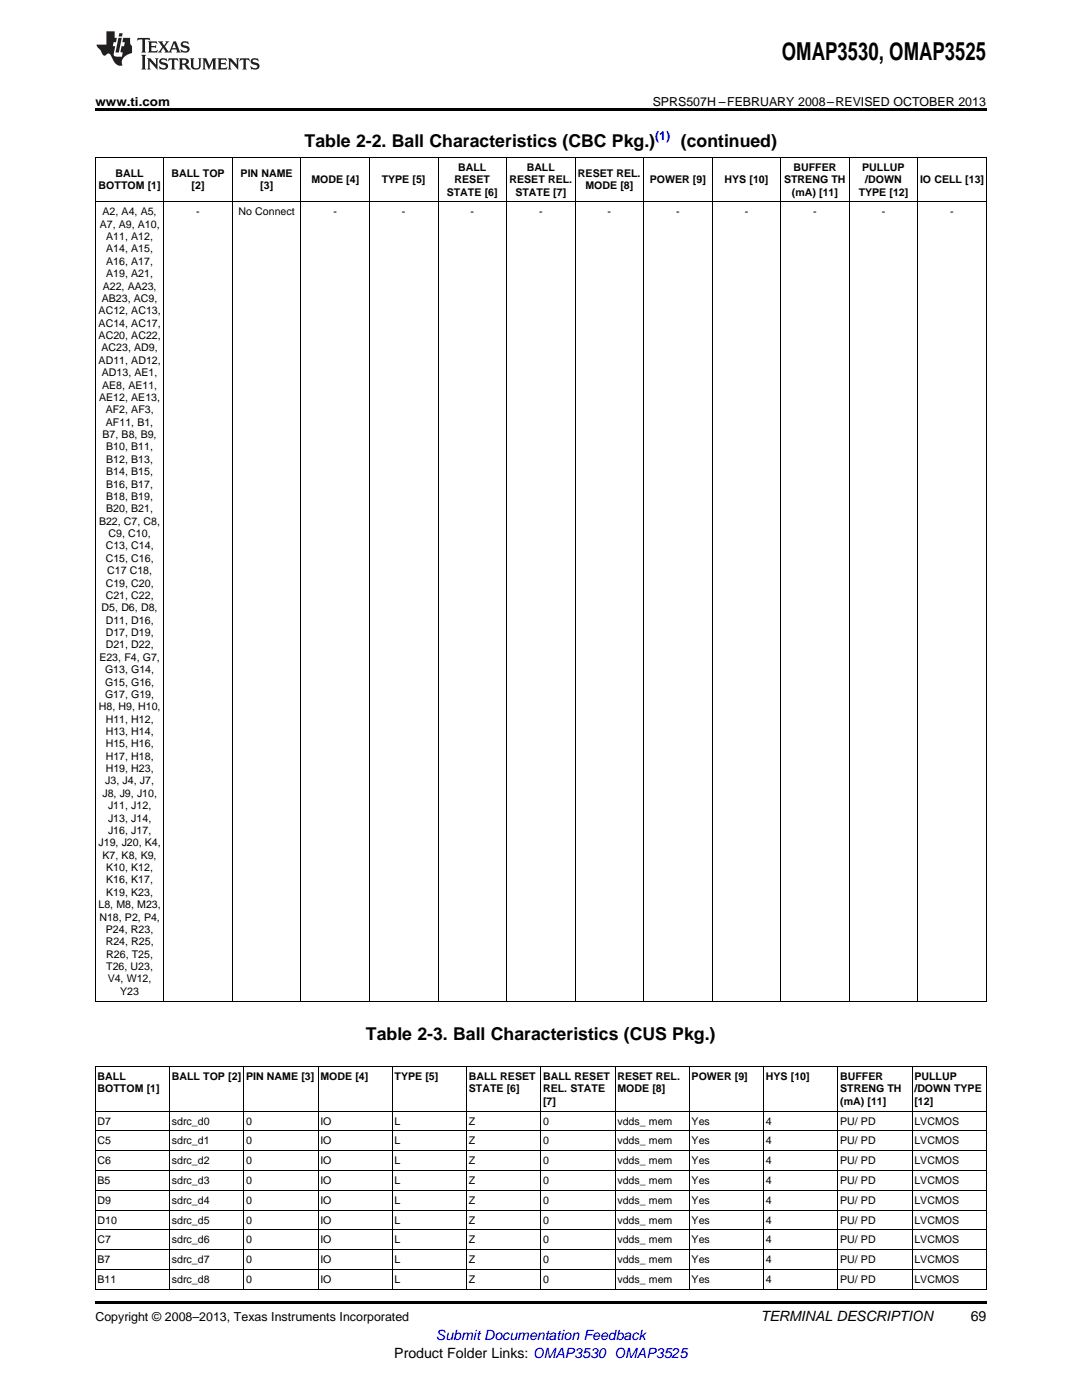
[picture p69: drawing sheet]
<svg xmlns="http://www.w3.org/2000/svg" width="216mm" height="279mm" viewBox="0 0 216 279" stroke-linecap="round" stroke-linejoin="round" font-family="sans-serif">
<defs><g id="words">
<text font-size="4.9" x="156" y="12">OMAP3530, OMAP3525</text>
<g font-size="3.5">
<text x="60.8" y="29.3">Table 2-2. Ball Characteristics (CBC Pkg.)</text>
<text x="135.9" y="29.3">(continued)</text>
<text x="73" y="207.6">Table 2-3. Ball Characteristics (CUS Pkg.)</text>
</g>
<g font-size="2.8">
<text x="151.8" y="263.6">TERMINAL DESCRIPTION</text>
<text x="193.7" y="263.6">69</text>
<text x="78.7" y="270.9">Product Folder Links: OMAP3530 OMAP3525</text>
</g>
<text font-size="2.8" fill="#00f" x="87" y="267.4">Submit Documentation Feedback</text>
<g font-size="2.5">
<text x="19" y="21.1">www.ti.com</text>
<text x="130.2" y="21.1">SPRS507H –FEBRUARY 2008–REVISED OCTOBER 2013</text>
<text x="19" y="263.6">Copyright © 2008–2013, Texas Instruments Incorporated</text>
</g>
<text font-size="2.5" fill="#00f" x="130.7" y="27.9">(1)</text>
<g font-size="2.1">
<text x="23" y="35.3">BALL</text>
<text x="34.2" y="35.3">BALL TOP</text>
<text x="48" y="35.3">PIN NAME</text>
<text x="91.4" y="34.1">BALL</text>
<text x="105.1" y="34.1">BALL</text>
<text x="115.3" y="35.3">RESET REL.</text>
<text x="158.3" y="34.1">BUFFER</text>
<text x="172" y="34.1">PULLUP</text>
<text x="19.7" y="37.8">BOTTOM [1]</text>
<text x="38.2" y="37.8">[2]</text>
<text x="51.9" y="37.8">[3]</text>
<text x="62.1" y="36.5">MODE [4]</text>
<text x="76.2" y="36.5">TYPE [5]</text>
<text x="89.1" y="39">STATE [6]</text>
<text x="90.7" y="36.5">RESET</text>
<text x="101.7" y="36.5">RESET REL.</text>
<text x="102.8" y="39">STATE [7]</text>
<text x="116.8" y="37.8">MODE [8]</text>
<text x="129.6" y="36.5">POWER [9]</text>
<text x="144.6" y="36.5">HYS [10]</text>
<text x="156.5" y="36.5">STRENG TH</text>
<text x="158" y="39">(mA) [11]</text>
<text x="171.3" y="39">TYPE [12]</text>
<text x="172.6" y="36.5">/DOWN</text>
<text x="183.6" y="36.5">IO CELL [13]</text>
<text x="19.9" y="45.4">A7, A9, A10,</text>
<text x="20.5" y="43">A2, A4, A5,</text>
<text x="21.2" y="47.9">A11, A12,</text>
<text x="39.2" y="43">-</text>
<text x="47.6" y="43">No Connect</text>
<text x="66.5" y="43">-</text>
<text x="80.2" y="43">-</text>
<text x="93.9" y="43">-</text>
<text x="107.6" y="43">-</text>
<text x="121.2" y="43">-</text>
<text x="134.9" y="43">-</text>
<text x="148.6" y="43">-</text>
<text x="162.2" y="43">-</text>
<text x="175.9" y="43">-</text>
<text x="189.6" y="43">-</text>
<text x="21.2" y="50.4">A14, A15,</text>
<text x="21.2" y="52.8">A16, A17,</text>
<text x="20.5" y="57.8">A22, AA23,</text>
<text x="21.2" y="55.3">A19, A21,</text>
<text x="19.7" y="62.7">AC12, AC13,</text>
<text x="19.7" y="65.2">AC14, AC17,</text>
<text x="20.3" y="60.3">AB23, AC9,</text>
<text x="19.7" y="67.7">AC20, AC22,</text>
<text x="20.2" y="70.1">AC23, AD9,</text>
<text x="19.7" y="72.6">AD11, AD12,</text>
<text x="20.3" y="75.1">AD13, AE1,</text>
<text x="20.4" y="77.5">AE8, AE11,</text>
<text x="19.8" y="80">AE12, AE13,</text>
<text x="21.1" y="82.5">AF2, AF3,</text>
<text x="20.5" y="87.4">B7, B8, B9,</text>
<text x="21.1" y="84.9">AF11, B1,</text>
<text x="21.2" y="89.9">B10, B11,</text>
<text x="21.2" y="92.4">B12, B13,</text>
<text x="21.2" y="94.8">B14, B15,</text>
<text x="21.2" y="97.3">B16, B17,</text>
<text x="21.2" y="99.8">B18, B19,</text>
<text x="19.8" y="104.7">B22, C7, C8,</text>
<text x="21.2" y="102.2">B20, B21,</text>
<text x="21.7" y="107.2">C9, C10,</text>
<text x="21.1" y="109.6">C13, C14,</text>
<text x="21.1" y="112.1">C15, C16,</text>
<text x="21.1" y="117.1">C19, C20,</text>
<text x="21.1" y="119.5">C21, C22,</text>
<text x="21.4" y="114.6">C17 C18,</text>
<text x="20.3" y="122">D5, D6, D8,</text>
<text x="21.1" y="124.5">D11, D16,</text>
<text x="19.8" y="131.9">E23, F4, G7,</text>
<text x="21.1" y="126.9">D17, D19,</text>
<text x="21.1" y="129.4">D21, D22,</text>
<text x="21" y="134.3">G13, G14,</text>
<text x="21" y="136.8">G15, G16,</text>
<text x="19.7" y="141.7">H8, H9, H10,</text>
<text x="21" y="139.3">G17, G19,</text>
<text x="21.1" y="144.2">H11, H12,</text>
<text x="21.1" y="146.7">H13, H14,</text>
<text x="21.1" y="149.2">H15, H16,</text>
<text x="21.1" y="151.6">H17, H18,</text>
<text x="21.1" y="154.1">H19, H23,</text>
<text x="20.4" y="159">J8, J9, J10,</text>
<text x="21" y="156.6">J3, J4, J7,</text>
<text x="21.6" y="161.5">J11, J12,</text>
<text x="21.6" y="164">J13, J14,</text>
<text x="21.6" y="166.4">J16, J17,</text>
<text x="19.6" y="168.9">J19, J20, K4,</text>
<text x="20.5" y="171.4">K7, K8, K9,</text>
<text x="21.2" y="173.8">K10, K12,</text>
<text x="21.2" y="176.3">K16, K17,</text>
<text x="21.2" y="178.8">K19, K23,</text>
<text x="19.6" y="181.3">L8, M8, M23,</text>
<text x="19.8" y="183.7">N18, P2, P4,</text>
<text x="21.1" y="188.7">R24, R25,</text>
<text x="21.1" y="186.2">P24, R23,</text>
<text x="21.2" y="191.1">R26, T25,</text>
<text x="21.2" y="193.6">T26, U23,</text>
<text x="21.5" y="196.1">V4, W12,</text>
<text x="24" y="198.5">Y23</text>
<text x="19.5" y="215.5">BALL</text>
<text x="34.3" y="215.5">BALL TOP [2]</text>
<text x="49.1" y="215.5">PIN NAME [3]</text>
<text x="63.9" y="215.5">MODE [4]</text>
<text x="78.7" y="215.5">TYPE [5]</text>
<text x="93.6" y="215.5">BALL RESET</text>
<text x="108.4" y="215.5">BALL RESET</text>
<text x="123.2" y="215.5">RESET REL.</text>
<text x="138" y="215.5">POWER [9]</text>
<text x="152.8" y="215.5">HYS [10]</text>
<text x="167.6" y="215.5">BUFFER</text>
<text x="182.5" y="215.5">PULLUP</text>
<text x="19.5" y="218">BOTTOM [1]</text>
<text x="93.6" y="218">STATE [6]</text>
<text x="108.4" y="218">REL. STATE</text>
<text x="108.4" y="220.5">[7]</text>
<text x="123.2" y="218">MODE [8]</text>
<text x="167.6" y="218">STRENG TH</text>
<text x="167.6" y="220.5">(mA) [11]</text>
<text x="182.5" y="218">/DOWN TYPE</text>
<text x="182.5" y="220.5">[12]</text>
<text x="19.5" y="224.4">D7</text>
<text x="34.3" y="224.4">sdrc_d0</text>
<text x="49.1" y="224.4">0</text>
<text x="63.9" y="224.4">IO</text>
<text x="78.7" y="224.4">L</text>
<text x="93.6" y="224.4">Z</text>
<text x="108.4" y="224.4">0</text>
<text x="123.2" y="224.4">vdds_ mem</text>
<text x="138" y="224.4">Yes</text>
<text x="152.8" y="224.4">4</text>
<text x="167.6" y="224.4">PU/ PD</text>
<text x="182.5" y="224.4">LVCMOS</text>
<text x="19.5" y="228.4">C5</text>
<text x="19.5" y="232.3">C6</text>
<text x="34.3" y="228.4">sdrc_d1</text>
<text x="34.3" y="232.3">sdrc_d2</text>
<text x="49.1" y="228.4">0</text>
<text x="49.1" y="232.3">0</text>
<text x="63.9" y="228.4">IO</text>
<text x="63.9" y="232.3">IO</text>
<text x="78.7" y="228.4">L</text>
<text x="78.7" y="232.3">L</text>
<text x="93.6" y="228.4">Z</text>
<text x="93.6" y="232.3">Z</text>
<text x="108.4" y="228.4">0</text>
<text x="108.4" y="232.3">0</text>
<text x="123.2" y="228.4">vdds_ mem</text>
<text x="123.2" y="232.3">vdds_ mem</text>
<text x="138" y="228.4">Yes</text>
<text x="138" y="232.3">Yes</text>
<text x="152.8" y="228.4">4</text>
<text x="152.8" y="232.3">4</text>
<text x="167.6" y="228.4">PU/ PD</text>
<text x="167.6" y="232.3">PU/ PD</text>
<text x="182.5" y="228.4">LVCMOS</text>
<text x="182.5" y="232.3">LVCMOS</text>
<text x="19.5" y="236.3">B5</text>
<text x="34.3" y="236.3">sdrc_d3</text>
<text x="49.1" y="236.3">0</text>
<text x="63.9" y="236.3">IO</text>
<text x="78.7" y="236.3">L</text>
<text x="93.6" y="236.3">Z</text>
<text x="108.4" y="236.3">0</text>
<text x="123.2" y="236.3">vdds_ mem</text>
<text x="138" y="236.3">Yes</text>
<text x="152.8" y="236.3">4</text>
<text x="167.6" y="236.3">PU/ PD</text>
<text x="182.5" y="236.3">LVCMOS</text>
<text x="19.5" y="240.2">D9</text>
<text x="19.5" y="244.2">D10</text>
<text x="34.3" y="240.2">sdrc_d4</text>
<text x="34.3" y="244.2">sdrc_d5</text>
<text x="49.1" y="240.2">0</text>
<text x="49.1" y="244.2">0</text>
<text x="63.9" y="240.2">IO</text>
<text x="63.9" y="244.2">IO</text>
<text x="78.7" y="240.2">L</text>
<text x="78.7" y="244.2">L</text>
<text x="93.6" y="240.2">Z</text>
<text x="93.6" y="244.2">Z</text>
<text x="108.4" y="240.2">0</text>
<text x="108.4" y="244.2">0</text>
<text x="123.2" y="240.2">vdds_ mem</text>
<text x="123.2" y="244.2">vdds_ mem</text>
<text x="138" y="240.2">Yes</text>
<text x="138" y="244.2">Yes</text>
<text x="152.8" y="240.2">4</text>
<text x="152.8" y="244.2">4</text>
<text x="167.6" y="240.2">PU/ PD</text>
<text x="167.6" y="244.2">PU/ PD</text>
<text x="182.5" y="240.2">LVCMOS</text>
<text x="182.5" y="244.2">LVCMOS</text>
<text x="19.5" y="248.1">C7</text>
<text x="34.3" y="248.1">sdrc_d6</text>
<text x="49.1" y="248.1">0</text>
<text x="63.9" y="248.1">IO</text>
<text x="78.7" y="248.1">L</text>
<text x="93.6" y="248.1">Z</text>
<text x="108.4" y="248.1">0</text>
<text x="123.2" y="248.1">vdds_ mem</text>
<text x="138" y="248.1">Yes</text>
<text x="152.8" y="248.1">4</text>
<text x="167.6" y="248.1">PU/ PD</text>
<text x="182.5" y="248.1">LVCMOS</text>
<text x="19.5" y="252.1">B7</text>
<text x="19.5" y="256">B11</text>
<text x="34.3" y="252.1">sdrc_d7</text>
<text x="34.3" y="256">sdrc_d8</text>
<text x="49.1" y="252.1">0</text>
<text x="49.1" y="256">0</text>
<text x="63.9" y="252.1">IO</text>
<text x="63.9" y="256">IO</text>
<text x="78.7" y="252.1">L</text>
<text x="78.7" y="256">L</text>
<text x="93.6" y="252.1">Z</text>
<text x="93.6" y="256">Z</text>
<text x="108.4" y="252.1">0</text>
<text x="108.4" y="256">0</text>
<text x="123.2" y="252.1">vdds_ mem</text>
<text x="123.2" y="256">vdds_ mem</text>
<text x="138" y="252.1">Yes</text>
<text x="138" y="256">Yes</text>
<text x="152.8" y="252.1">4</text>
<text x="152.8" y="256">4</text>
<text x="167.6" y="252.1">PU/ PD</text>
<text x="167.6" y="256">PU/ PD</text>
<text x="182.5" y="252.1">LVCMOS</text>
<text x="182.5" y="256">LVCMOS</text>
</g>
</g></defs>
<path d="M19 21.6h177.8v.6h-177.8zM19 259.7h177.8v.5h-177.8z" fill="#000"/>
<g fill="none" stroke="#000" stroke-width=".2">
<path d="M32.7 31.4v168.4M46.4 31.4v168.4M60.1 31.4v168.4M73.7 31.4v168.4M87.4 31.4v168.4M101.1 31.4v168.4M114.7 31.4v168.4M128.4 31.4v168.4M142.1 31.4v168.4M155.8 31.4v168.4M169.5 31.4v168.4M183.1 31.4v168.4"/>
<path d="M19 40.3h177.8M19 199.8h177.8M19.1 199.8v-168.4h177.7v168.4M19.1 212.9h177.7v44.4h-177.7zM33.8 212.9v44.4M48.7 212.9v44.4M63.5 212.9v44.4M78.3 212.9v44.4M93.1 212.9v44.4M107.9 212.9v44.4M122.7 212.9v44.4M137.6 212.9v44.4"/>
<path d="M152.4 212.9v44.4M167.2 212.9v44.4M182 212.9v44.4M19 237.5h177.8M19 233.6h177.8M19 229.6h177.8M19 225.7h177.8M19 221.7h177.8M19 253.3h177.8M19 249.4h177.8M19 245.4h177.8M19 241.5h177.8"/>
</g>
<g fill="#231f20">
<path d="M27.5 7.6l-.1 .5 .4-.2h.6v.1v2.1l-.2 .4h1l-.3-.4v-2.1l.1-.1h.5l.5 .2-.2-.5zM29.5 8.3l.2 .3v1.5l-.2 .4h1.8l.2-.6a1.04 1.04 0 0 1-1.3 .2v-.7h.6l.3 .2v-.6l-.3 .2h-.6v-.6l.8-.1 .4 .3-.2-.5zM31.5 8.3l.9 1.1-.9 1.1h.8l-.2-.2 .5-.7 .4 .7-.2 .2h1.5l-.1-.2 .1-.4h.9l.1 .4-.2 .2h1l-.3-.3-.7-1.9h-.5l-.9 2-.8-1 .9-1h-.8l.1 .3-.3 .5-.4-.6 .2-.2zM34.7 8.6l.4 1h-.7zM36.3 8.4a.63 .63 0 0 0-.2 .7 .63 .63 0 0 0 .6 .4l.6 .2 .1 .2a.75 .75 0 0 1-.7 .4 .75 .75 0 0 1-.6-.5l.1 .7 .1-.1a1.11 1.11 0 0 0 1.5-.6 1.13 1.13 0 0 0-1.2-.8l-.1-.4a1.04 1.04 0 0 1 1.2 .2l-.2-.5-.1 .1-.5-.2zM28.2 10.9l.2 .4v2.2l-.2 .4h1l-.3-.4v-2.2l.3-.4zM29.3 11.6l.3 .4v1.5l-.3 .4h.8l-.2-.4v-1.3l1.5 1.7v-1.9l.2-.4h-.7l.2 .4v.9l-1.1-1.3zM32 11.8a.62 .62 0 0 0-.2 .7 .62 .62 0 0 0 .6 .4l.6 .1 .1 .3a.76 .76 0 0 1-.7 .3 .76 .76 0 0 1-.6-.4l.1 .7 .1-.1a1.11 1.11 0 0 0 1.5-.6 1.13 1.13 0 0 0-1.2-.8l-.1-.4a1.04 1.04 0 0 1 1.2 .2l-.2-.6-.1 .1-.5-.1zM33.7 11.6l-.2 .6a.61 .61 0 0 1 .8-.3v1.6l-.2 .4h.9l-.2-.4v-1.6a.63 .63 0 0 1 .8 .3l-.2-.6zM35.6 11.6l.3 .4v1.5l-.3 .4h1l-.2-.2v-.8l.5 .2a.76 .76 0 0 0 1.2 .7l-1-1a.58 .58 0 0 0 .6-.5 .58 .58 0 0 0-.5-.6zM36.4 11.9h.1a.45 .45 0 0 1 .5 .1 .45 .45 0 0 1 .1 .5l-.7 .2zM37.9 11.6l.2 .2a2.17 2.17 0 0 0 .3 1.9 .99 .99 0 0 0 1.6-.6v-1.1l.2-.4h-.7l.2 .2a1.92 1.92 0 0 1-.2 1.8 .6 .6 0 0 1-.9-.5v-1.1l.2-.4zM40.4 11.6l.2 .4v1.5l-.2 .4h.7l-.2-.4v-1.4l.8 1.8 .8-1.8v1.4l-.2 .4h.9l-.2-.4v-1.5l.2-.4h-.8l-.6 1.5-.6-1.5zM43.4 11.6l.2 .4v1.5l-.2 .4h1.8l.2-.6a1.04 1.04 0 0 1-1.3 .1v-.6h.5l.4 .2v-.6l-.4 .2h-.5v-.7h.8l.3 .3-.1-.6zM45.5 11.6l.2 .4v1.5l-.2 .4h.7l-.2-.4v-1.3l1.5 1.7v-1.9l.2-.4h-.7l.2 .4v.9l-1.1-1.3zM47.9 11.6l-.1 .6a.61 .61 0 0 1 .8-.3v1.6l-.3 .4h1l-.3-.4 .1-1.6a.63 .63 0 0 1 .7 .3l-.1-.6zM50.2 11.8a.62 .62 0 0 0-.2 .7 .62 .62 0 0 0 .6 .4l.6 .1 .2 .3a.76 .76 0 0 1-.8 .3 .76 .76 0 0 1-.6-.4l.1 .7 .2-.1a1.11 1.11 0 0 0 1.5-.6 1.13 1.13 0 0 0-1.3-.8l-.1-.4a1.04 1.04 0 0 1 1.2 .2l-.1-.6-.2 .1-.5-.1z"/>
<path d="M21.2 6.3v2.6h-1.9l.1 .4 .7 .9a.91 .91 0 0 0 1 .8 .56 .56 0 0 1 .5-.3 .56 .56 0 0 1 .5 .3l.4 .8a1.53 1.53 0 0 0 1.9 1.2 1.54 1.54 0 0 1 1-2.1l.9-.3v-1.4a1.52 1.52 0 0 1-.3-1.6h-1.4l-.2 .8h.5l-.2 .8h-.4l-.2 1v.2l.4 .1-.2 .8a1.93 1.93 0 0 1-1.6-.3l.3-1.8h-.5l.2-.8h.4l.2-.8h-.4v-1.3zM23.6 7.6l-.6 2.9h.7l.6-2.9zM23.8 6.6l-.1 .7h.6l.2-.7z"/>
</g>
<use href="#words"/>
</svg>
